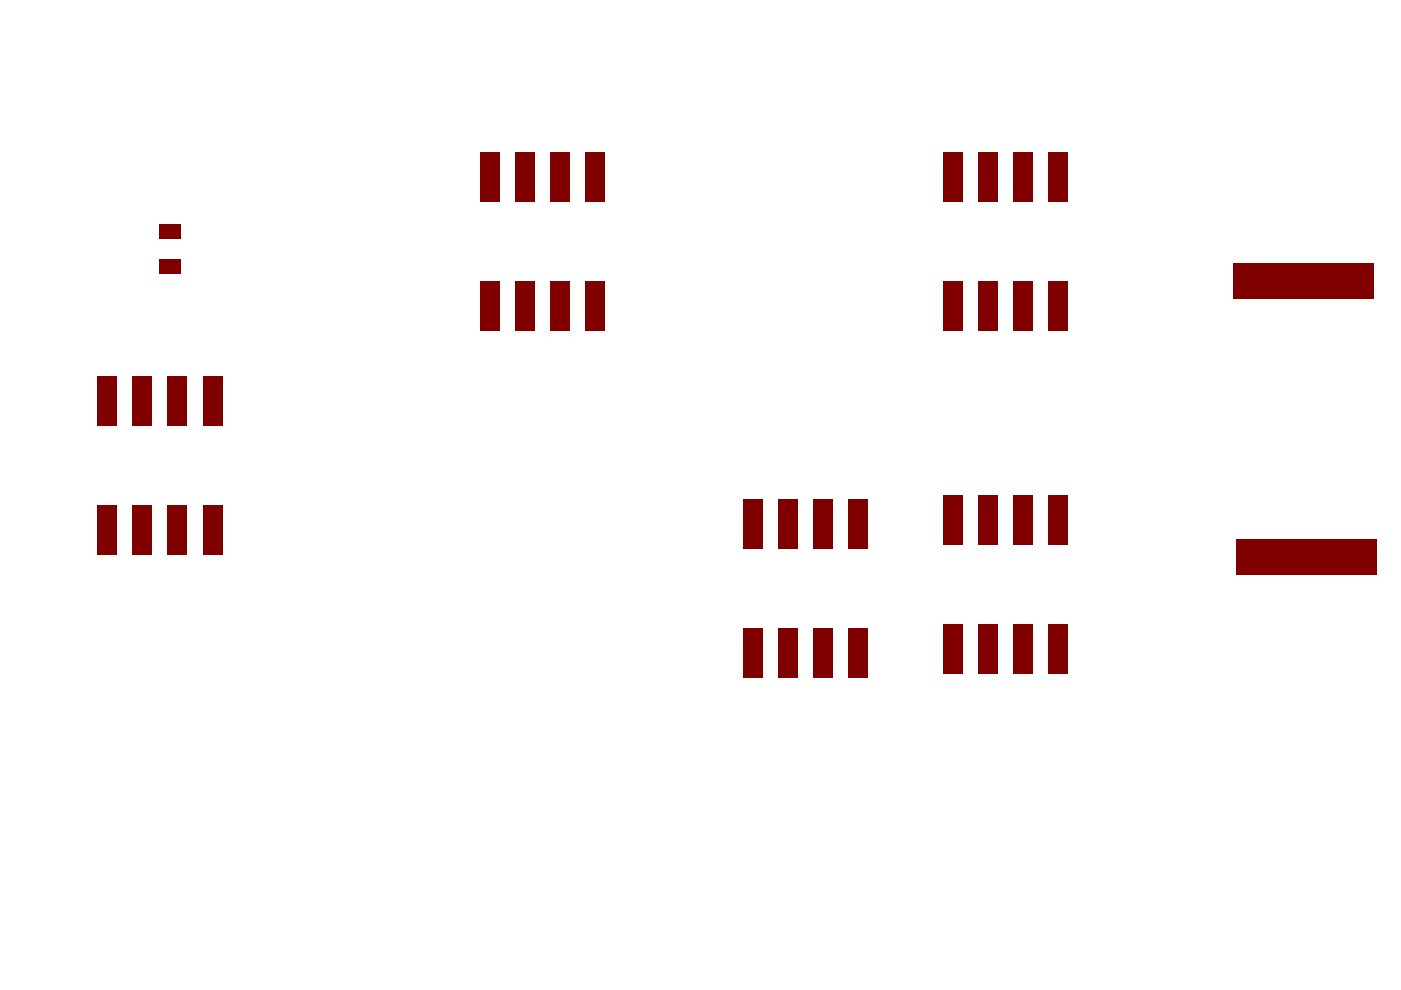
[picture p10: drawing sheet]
<svg xmlns="http://www.w3.org/2000/svg" width="297mm" height="210mm" viewBox="0 0 297 210" stroke-linecap="round" stroke-linejoin="round" font-family="sans-serif">
<g fill="#800000">
<path d="M262.2 114.3h29.8v7.5h-29.8z" fill-rule="evenodd"/>
<path d="M33.9 54.9h4.5v3h-4.5z" fill-rule="evenodd"/>
<path d="M33.9 47.5h4.5v3h-4.5z" fill-rule="evenodd"/>
<path d="M43 79.9h4.2v10.4h-4.2z" fill-rule="evenodd"/>
<path d="M35.5 79.9h4.2v10.4h-4.2z" fill-rule="evenodd"/>
<path d="M28.1 79.9h4.2v10.4h-4.2z" fill-rule="evenodd"/>
<path d="M20.6 79.9h4.3v10.4h-4.3z" fill-rule="evenodd"/>
<path d="M20.6 107.2h4.3v10.4h-4.3z" fill-rule="evenodd"/>
<path d="M28.1 107.2h4.2v10.4h-4.2z" fill-rule="evenodd"/>
<path d="M35.5 107.2h4.2v10.4h-4.2z" fill-rule="evenodd"/>
<path d="M43 107.2h4.2v10.4h-4.2z" fill-rule="evenodd"/>
<path d="M222.2 105.1h4.2v10.4h-4.2z" fill-rule="evenodd"/>
<path d="M214.7 105.1h4.3v10.4h-4.3z" fill-rule="evenodd"/>
<path d="M207.3 105.1h4.2v10.4h-4.2z" fill-rule="evenodd"/>
<path d="M199.9 105.1h4.2v10.4h-4.2z" fill-rule="evenodd"/>
<path d="M199.9 132.5h4.2v10.4h-4.2z" fill-rule="evenodd"/>
<path d="M207.3 132.5h4.2v10.4h-4.2z" fill-rule="evenodd"/>
<path d="M214.7 132.5h4.3v10.4h-4.3z" fill-rule="evenodd"/>
<path d="M222.2 132.5h4.2v10.4h-4.2z" fill-rule="evenodd"/>
<path d="M222.2 32.3h4.2v10.5h-4.2z" fill-rule="evenodd"/>
<path d="M214.7 32.3h4.3v10.5h-4.3z" fill-rule="evenodd"/>
<path d="M207.3 32.3h4.2v10.5h-4.2z" fill-rule="evenodd"/>
<path d="M199.9 32.3h4.2v10.5h-4.2z" fill-rule="evenodd"/>
<path d="M199.9 59.7h4.2v10.4h-4.2z" fill-rule="evenodd"/>
<path d="M207.3 59.7h4.2v10.4h-4.2z" fill-rule="evenodd"/>
<path d="M214.7 59.7h4.3v10.4h-4.3z" fill-rule="evenodd"/>
<path d="M222.2 59.7h4.2v10.4h-4.2z" fill-rule="evenodd"/>
<path d="M179.8 105.8h4.2v10.5h-4.2z" fill-rule="evenodd"/>
<path d="M172.3 105.8h4.3v10.5h-4.3z" fill-rule="evenodd"/>
<path d="M164.9 105.8h4.2v10.5h-4.2z" fill-rule="evenodd"/>
<path d="M157.5 105.8h4.2v10.5h-4.2z" fill-rule="evenodd"/>
<path d="M157.5 133.2h4.2v10.4h-4.2z" fill-rule="evenodd"/>
<path d="M164.9 133.2h4.2v10.4h-4.2z" fill-rule="evenodd"/>
<path d="M172.3 133.2h4.3v10.4h-4.3z" fill-rule="evenodd"/>
<path d="M179.8 133.2h4.2v10.4h-4.2z" fill-rule="evenodd"/>
<path d="M124 32.3h4.2v10.5h-4.2z" fill-rule="evenodd"/>
<path d="M116.6 32.3h4.2v10.5h-4.2z" fill-rule="evenodd"/>
<path d="M109.1 32.3h4.3v10.5h-4.3z" fill-rule="evenodd"/>
<path d="M101.7 32.3h4.2v10.5h-4.2z" fill-rule="evenodd"/>
<path d="M101.7 59.7h4.2v10.4h-4.2z" fill-rule="evenodd"/>
<path d="M109.1 59.7h4.3v10.4h-4.3z" fill-rule="evenodd"/>
<path d="M116.6 59.7h4.2v10.4h-4.2z" fill-rule="evenodd"/>
<path d="M124 59.7h4.2v10.4h-4.2z" fill-rule="evenodd"/>
<path d="M261.5 55.9h29.7v7.4h-29.7z" fill-rule="evenodd"/>
</g>
</svg>
